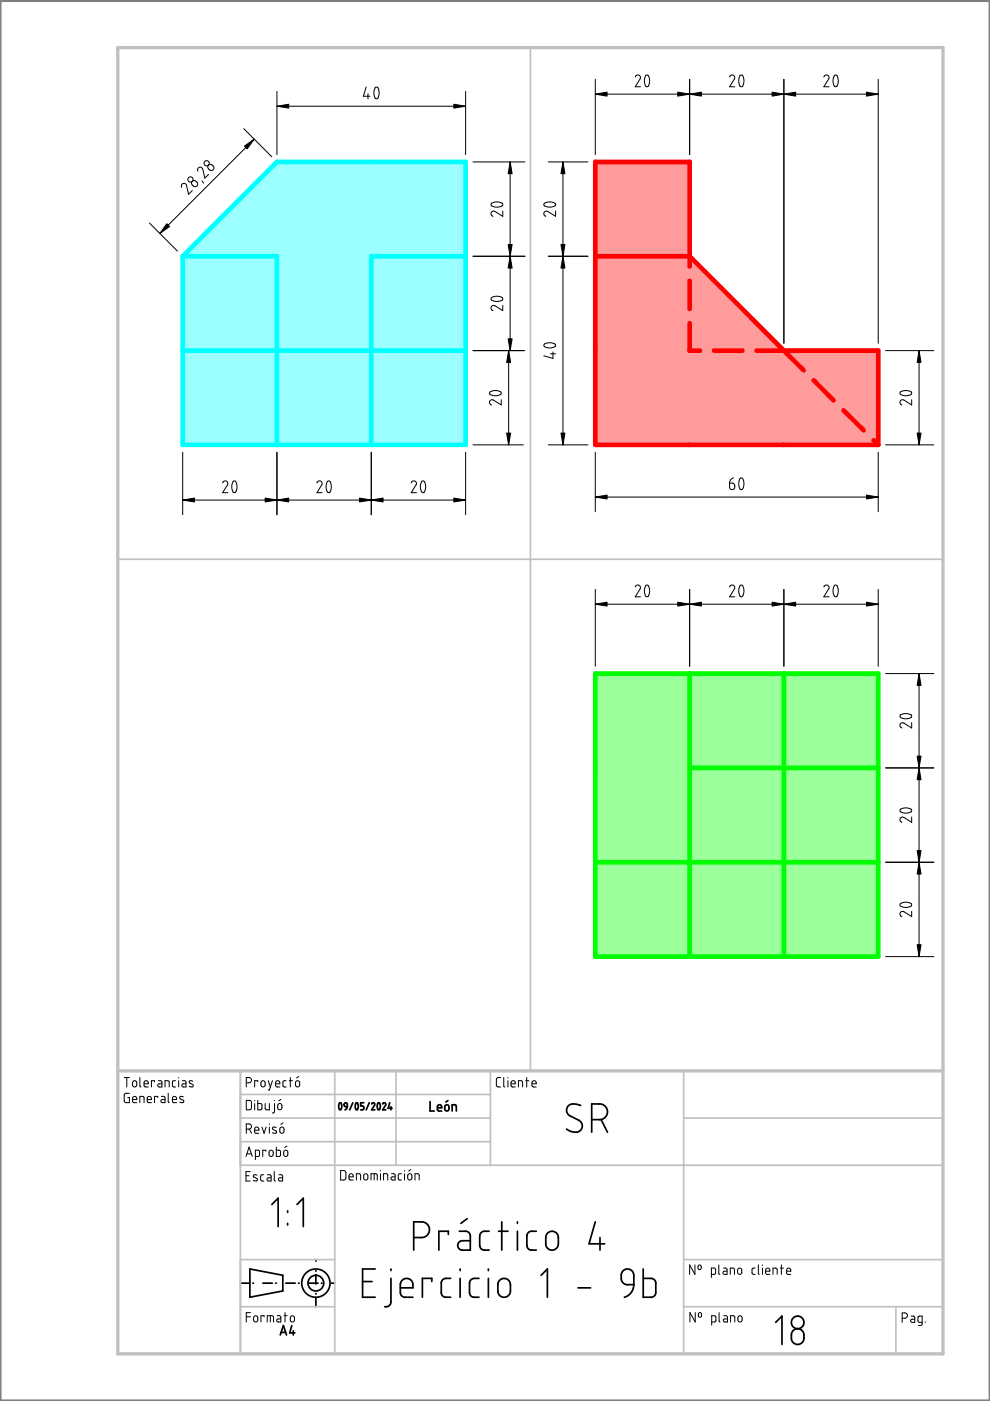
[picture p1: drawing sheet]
<svg xmlns="http://www.w3.org/2000/svg" width="210mm" height="297mm" viewBox="0 0 210 297" stroke-linecap="round" stroke-linejoin="round" font-family="sans-serif">
<path d="M126.2 142.8h60v60h-60z" fill-rule="evenodd" fill="#9bff9b"/>
<path d="M58.7 34.3h40v60h-60v-40z" fill-rule="evenodd" fill="#9bffff"/>
<path d="M126.2 34.3h20v20l20 20h20v20h-60z" fill-rule="evenodd" fill="#ff9b9b"/>
<g fill="none" stroke="#000" stroke-width=".36">
<path d="M72 233.9a.46 .46 0 0 1 .5 .6l-.1 .4a.32 .32 0 0 1-.3 .4 .32 .32 0 0 1-.3-.5zM73 233.9a.35 .35 0 0 1 .4-.1 .35 .35 0 0 1 .2 .3v.5h-.4l-.2-.3zM73.6 234.6l-.1 .5-.4 .2M74.8 233.8l-.7 1.5M75.5 233.8h.2l.2 .2v.9a.32 .32 0 0 1-.3 .4 .32 .32 0 0 1-.3-.5zM77.1 233.8h-.6v.7h.4l.2 .2-.1 .5-.5 .1M78.3 233.8l-.7 1.5M78.8 234.1a.34 .34 0 0 1 .5-.3 .34 .34 0 0 1 .1 .5l-.6 1h.7M80.1 233.9a.46 .46 0 0 1 .5 .6v.4a.31 .31 0 0 1-.3 .4 .31 .31 0 0 1-.3-.4zM81.1 234.1a.35 .35 0 0 1 .5-.3 .35 .35 0 0 1 .2 .5l-.7 1h.7M82.6 233.8l-.3 1.2h.8M82.9 234.6v.7"/>
<path d="M91.2 233.6v2h.9M92.8 234.9h.8l-.1-.6-.6 .1-.1 .9 .2 .2 .6 .1M94.4 234.4l.2-.2 .5 .2 .1 .8-.2 .3-.3 .1-.3-.2zM95 233.3l-.5 .4M95.9 235.6v-1.4l.8 .2 .1 1.2M123.1 234.4l-1.1-.3h-1l-.6 .5-.3 .9 .5 .9 2.6 1.5 .3 .7-.2 .8-.3 .4-.7 .3-1.1-.2-1.1-.5M125.5 237.4h1.8l.9-.4 .5-.6 .1-.6-.1-.6-.3-.5-1-.6h-1.9v6M127.4 237.4l1.4 2.7M57.6 255.4l1.4-1.4v6.1M61 256.7v.3M61 259.4v.3M63 255.4l1.3-1.4v6.1"/>
<path d="M99.1 258.4l-1.4 1M106.4 259.1v5.9M109.7 259.1v.3M126.2 259.1l-1.3 4.6h3.3M51 272.1h1.9M53 269l7 1.4v3.3l-7 1.3zM53.6 272.1h.1M55.7 272.1h2M58.4 272.1h.2M60.6 272.1h2M63.3 272.1h.1M65.4 272.1h2"/>
<path d="M67 267.1v.3M67 269.4v.1M67 270.2v2M67 274.2v.2M67 275.1v2M68.1 272.1h.2M70.3 272.1h.7M76.9 271.7h2M79.5 269h-2.6v6h2.6M82.9 271v5.3l-.5 .6-.8 .2M82.9 269v.4M84.9 273h2.6v-1l-.5-.7-1-.2-.9 .6-.2 .6v2l.3 .4 .4 .3h1.9"/>
<path d="M87.7 262.4h1.9l.9-.4 .4-.6 .2-.6-.1-.7-.3-.4-.5-.5-.6-.1h-1.9v5.9M91.5 271.7v-.7h-1.9v4M95.1 261.7v-.7h-2.1v4M95.5 271l-1.3 .1-.4 .3-.2 .5v2.3l.1 .4 .7 .4h1.1M97.4 261l1.5 .1 .7 .5 .1 .3v3.1h-1.8l-.6-.2-.3-.9 .4-.6 .5-.2h1.8M97.6 269v.4M97.6 271v4M101.6 271l-1.5 .2-.4 .3-.2 .5v2.1l.2 .5 .7 .4h1.2M103.5 269v.4M103.5 271v4M103.7 261l-1.4 .1-.3 .3-.3 .6v2.1l.2 .5 .6 .4h1.2M105.7 261h2"/>
<path d="M105.9 271.5l.5-.4h.7l.6 .2 .4 .5 .1 .6v1.6l-.3 .6-.5 .3-1 .1-.5-.4-.3-.4v-2zM109.7 261v4M113.7 261l-1.3 .1-.5 .4-.2 .4v2.3l.2 .4 .4 .4h1.4M114.7 270.4l1.4-1.4v6M116 261.6l.6-.5 .6-.1 .7 .4 .3 .3 .2 .6v1.7l-.2 .5-.5 .4-.5 .1h-.6l-.7-.6-.2-.5v-1.7zM122.6 273h2.6M127.2 262.4v2.6M132.1 269.4l.5-.3 .6-.1 .9 .5 .3 .8v2.1h-1.6l-.8-.5-.3-.6v-1.1zM134.4 272.4l-.2 .9-.4 .8-.7 .6-.7 .3M136.4 269v6h1.8l.3-.1 .4-.3 .1-.4-.1-2.6-.7-.5-1.8-.1M59.4 283l.7-1.9 .6 1.9M59.6 282.5h1"/>
<path d="M61.9 281.1l-.5 1.5h1.1M62.2 282.2v.8M164.5 280.4l1.3-1.4v6.1M168.1 282.2l.5-.4 .6-.1 .6 .2 .4 .4 .3 .6v.9l-.5 1-1 .3-.5-.2-.5-.4-.2-.7v-.9z"/>
<circle cx="67" cy="272" r="3"/>
<circle cx="67" cy="272" r="1.67"/>
<circle cx="169.1" cy="280.4" r="1.34"/>
</g>
<path d="M126.2 54.3h20l24.2 24.2M146.2 56.5v-22.2h-20v60h60M146.2 59.5v6M146.2 68.5v5.8h2.2M151.4 74.3h6M160.4 74.3h25.8v20M172.5 80.6l4.2 4.3M178.9 87l4.2 4.2M185.2 93.3l1 1" fill="none" stroke="#f00" stroke-width=".99"/>
<path d="M58.7 34.3h40v60h-60v-40zM38.7 54.3h20v40M98.7 54.3h-20v40M38.7 74.3h60" fill="none" stroke="#0ff" stroke-width=".99"/>
<path d="M126.2 142.8h60v60h-60zM146.2 142.8v60M166.2 142.8v60M146.2 162.8h40M126.2 182.8h60" fill="none" stroke="#0f0" stroke-width=".99"/>
<g fill="none" stroke="#000" stroke-width=".21">
<path d="M58.7 19.4v13.4M77.6 18.5l-.6 1.9h1.4M78 19.9v1.1M79.5 18.6l.3-.1 .3 .1 .3 .8-.1 .9-.2 .5-.2 .2-.4-.2-.2-.8v-.7zM98.7 19.4v13.4M126.2 20h60M126.2 16.8v16M134.7 16.3l.4-.4h.3l.3 .3 .1 .5-1.1 1.7h1.1M136.9 16l.5-.1 .2 .5 .1 1-.2 .7a.45 .45 0 0 1-.5 .2 .45 .45 0 0 1-.3-.5l-.1-.9zM146.2 16.8v16M154.7 16.3l.4-.4h.3l.3 .3v.5l-1 1.7h1.1M156.9 16l.5-.1 .2 .6 .1 .9-.2 .8a.5 .5 0 0 1-.6 .1 .5 .5 0 0 1-.2-.6v-1z"/>
<path d="M166.2 16.8v56M174.7 16.3l.4-.4 .6 .3 .1 .4-1.1 1.8h1.1M177 16l.2-.1 .3 .1 .2 1-.1 1-.4 .4-.3-.1-.3-.8 .1-.9zM186.2 16.8v56M38.5 39.7l.1-.6 .5-.2 .4 .3 .5 2 .8-.8M40.7 38.5l.4-.2 .4 .1 .4 .5-.1 .5-.3 .2-.5-.1-.4-.5zM42 36.3v-.6l.3-.2h.3l.4 .4 .4 1.9 .8-.8M42.8 38.4l.3 .4M44.2 35.1l.4-.3 .3 .1 .4 .5-.1 .6-.3 .2-.5-.2-.3-.4zM51.7 27.3l5.9 5.9M53.9 29.5l-20 20M58.7 22.5h40"/>
<path d="M100.3 34.3h11M108.2 34.3v40M116.2 34.3h8.5M119.4 34.3v60M31.7 47.3l5.9 5.9M100.3 54.3h11M104.2 43.1l1.1-.3 1 .2a.45 .45 0 0 1 .2 .6 .45 .45 0 0 1-.5 .2h-1.4l-.4-.2zM106.6 44.7v1.2l-1.7-1.1h-.5l-.2 .2-.1 .4 .4 .5M115.4 43.1l1.1-.3 1 .2a.45 .45 0 0 1 .2 .6 .45 .45 0 0 1-.5 .2h-1.4l-.4-.2zM116.2 54.3h8.5M117.8 44.7v1.2l-1.9-1.2-.4 .2-.2 .4 .1 .3 .3 .3M100.3 74.3h11"/>
<path d="M104.2 63.1l1-.3 .8 .1 .5 .2a.69 .69 0 0 1-.8 .8h-.8l-.7-.3-.1-.2zM106.6 64.7v1.1l-1.8-1h-.4l-.2 .2-.1 .4 .4 .4M107.8 74.3v20M115.4 73l1-.3 1.1 .2a.44 .44 0 0 1 .2 .5 .44 .44 0 0 1-.5 .3l-.9 .1-.6-.2-.4-.3zM116.7 75h1.1M117.2 74.6v1.4l-1.9-.6M187.8 74.3h10.2M194.9 74.3v20M38.7 95.9v13.2M58.7 95.9v13.2M78.7 95.9v13.2M98.7 95.9v13.2"/>
<path d="M100.3 94.3h10.7M103.9 83.1l.9-.3 1.2 .2a.44 .44 0 0 1 .2 .6 .44 .44 0 0 1-.5 .2l-.9 .1-.7-.2-.3-.2zM106.3 84.8v1.1l-1.7-1.1h-.5l-.3 .3v.3l.4 .5M116.2 94.3h8.5M126.2 95.9v12.6M186.2 95.9v12.6M187.8 94.3h10.2M190.9 83.1l.9-.3 1.3 .2a.49 .49 0 0 1 .1 .6 .49 .49 0 0 1-.6 .3h-.8l-.7-.2-.3-.2zM193.3 84.8v1.1l-1.7-1.1h-.4l-.3 .2-.1 .3 .4 .6M38.7 106h60M47.2 102.4l.4-.4h.3l.3 .3 .1 .4-1.1 1.8h1.1M49.4 102.1l.5-.1 .3 .7v.9l-.3 .8a.63 .63 0 0 1-.7-.9v-.8z"/>
<path d="M67.2 102.4l.4-.4h.3l.3 .3 .1 .4-1.1 1.8h1.1M69.4 102.1l.4-.1 .4 .6v.9l-.3 .9a.66 .66 0 0 1-.7-.9v-.7zM87.2 102.4l.4-.4h.3l.3 .3 .1 .4-1.1 1.8h1.1M89.4 102.1l.5-.1 .3 .8v.8l-.3 .8a.66 .66 0 0 1-.7-.9v-.8zM126.2 105.4h60M154.7 102.4l.8 .1 .2 .2 .1 .7-.2 .3-.4 .1-.5-.3zM155.5 101.3l-.6 .4-.2 .7M156.9 101.4h.5l.3 .7v.7l-.2 .8a.52 .52 0 0 1-.7 0 .52 .52 0 0 1-.1-.6v-.9zM126.2 125v16.3M126.2 128.1h60M134.7 124.4l.4-.4 .6 .3 .1 .5-1.1 1.7h1.1M136.9 124.2l.5-.1 .3 .8v.9l-.3 .6a.66 .66 0 0 1-.7-.8v-.7z"/>
<path d="M146.2 125v16.3M154.7 124.4l.3-.3 .3-.1 .5 .5-.1 .4-1 1.6h1.1M156.9 124.1h.5l.3 .7v1l-.3 .6a.63 .63 0 0 1-.7-.8v-.8zM166.2 125v16.3M174.7 124.4l.2-.3 .4-.1 .5 .5-.1 .3-1 1.7h1.1M176.9 124.2l.5-.1 .3 .7v.8l-.3 .8a.66 .66 0 0 1-.8-.8l.1-.9zM186.2 125v16.3M187.8 142.8h10.2M190.9 151.6l.9-.3 1.3 .2a.48 .48 0 0 1 .1 .6 .48 .48 0 0 1-.6 .2l-.8 .1-.7-.2-.3-.2zM193.3 153.2v1.1l-1.9-1.1-.4 .1-.2 .5 .2 .4 .2 .1M194.9 142.8v60M187.8 162.8h10.2"/>
<path d="M190.9 171.6l.7-.3h.8l.8 .3 .1 .4-.7 .3-.9 .1-.8-.3-.1-.2zM193.3 173.2v1.1l-1.7-1-.4-.1-.3 .3-.1 .3 .4 .5M187.8 182.8h10.2M190.9 191.6l.7-.3h.8l.8 .3 .1 .3-.6 .4-1 .1-.8-.3zM193.3 193.2v1.1l-1.7-1h-.4l-.3 .2-.1 .3 .1 .4 .3 .1M187.8 202.8h10.2M26.3 228.5h1.1M26.9 228.5v2M27.4 231.8h-.8l-.3 .3v1.3l.3 .4h.8v-1.1h-.3M28.1 233.1h.9l-.2-.6h-.3l-.3 .1-.1 .9 .2 .3h.7M28.2 229.3l.5-.2 .3 .3v.7l-.3 .3h-.3l-.3-.2zM29.7 228.5v1.8l.2 .2"/>
<path d="M29.7 233.8v-1.3l.8 .1v1.2M30.5 229.8h.9l-.2-.6-.3-.1-.3 .2-.1 .9 .3 .2 .6 .1M31.2 233.1h.9l-.2-.6h-.3l-.3 .1-.1 .9 .2 .3h.7M32.8 229.3v-.2h-.7v1.4M33.4 232.7v-.2h-.6v1.3M33.5 229.1h.6l.2 .3v1.1h-.6a.34 .34 0 0 1-.3-.4 .34 .34 0 0 1 .4-.3h.5M34.2 232.5h.5l.3 .2v1.1h-.7a.32 .32 0 0 1-.2-.4 .32 .32 0 0 1 .3-.3h.6M35 230.5v-1.4l.8 .2 .1 1.2M35.7 231.8v1.8l.2 .2M36.6 233.1h.8l-.1-.6h-.4l-.3 .1v.9l.1 .3h.7M37.2 229.1h-.4l-.2 .3v.9l.6 .2M37.9 228.5v.1"/>
<path d="M37.9 229.1v1.4M38.7 229.1h.5l.2 .3v1.1l-.6-.1a.34 .34 0 0 1-.3-.3 .34 .34 0 0 1 .4-.3h.5M38.9 232.6l-.3-.1a.3 .3 0 0 0-.4 .1 .3 .3 0 0 0 0 .4l.6 .3a.37 .37 0 0 1 0 .5 .37 .37 0 0 1-.5-.1h-.2M40.9 229.2h-.3a.31 .31 0 0 0-.4 0 .31 .31 0 0 0 .1 .5l.5 .2a.35 .35 0 0 1 0 .6 .35 .35 0 0 1-.5-.1l-.2-.1M52.2 229.6h.6l.4-.2 .1-.5-.2-.3-.9-.1v2M52.2 233.3h.8l.3 .3v1.3l-.3 .4h-.8zM52.2 239.4l.9-.2 .2-.2-.1-.6-.3-.1h-.7v2M52.9 239.4l.4 .9M54 239.6h.9l-.2-.5-.3-.1-.3 .1-.1 .9 .2 .3h.7M54 233.3v.1M54 234v1.3M54.7 233.3v2h.7l.1-.2v-.9l-.2-.2h-.6"/>
<path d="M54.7 229.3v-.2h-.7v1.4M55.4 229.3l.3-.2 .4 .2 .1 .8-.2 .3-.6-.1zM55.5 239l.5 1.3 .4-1.3M56.2 234v1.1l.3 .2h.6v-1.3M56.9 229.1l.4 1.4M57.1 238.3v.1M57.1 239v1.3M57.8 229.1l-.7 2h-.2M58.2 234v1.7l-.4 .3M58.2 233.3v.1M58.4 229.8h.9l-.1-.6-.4-.1-.3 .2-.1 .9 .3 .2 .6 .1M58.5 239.1l-.3-.1a.29 .29 0 0 0-.4 .1 .29 .29 0 0 0 .1 .4l.6 .3a.34 .34 0 0 1 0 .5 .34 .34 0 0 1-.5-.1h-.2"/>
<path d="M58.9 234.2l.3-.2 .5 .2 .1 .7-.3 .4-.5-.2zM59.4 239.1l.4-.1 .4 .3v.7l-.3 .3h-.3l-.2-.3zM59.5 233.1l-.4 .3M60 238.1l-.5 .3M60.7 229.1h-.5l-.2 .3v.9l.7 .2M61.3 229.1h.7M61.6 228.5v2M62.8 229.3l.4-.2 .3 .3v.7l-.2 .3h-.4l-.2-.3zM63.3 228.2l-.4 .4M106.1 228.5h-.6l-.3 .3 .1 1.5 .2 .1 .6 .1M106.8 228.5v1.8l.2 .2M107.7 228.5v.1"/>
<path d="M107.7 229.1v1.4M108.4 229.8h.8l-.2-.6-.3-.1-.3 .2v.9l.2 .2 .6 .1M109.9 230.5v-1.4h.7l.2 .2v1.2M111.5 229.1h.6M111.7 228.5v2M112.8 229.8h.9l-.2-.6-.4-.1-.2 .2-.1 .9 .2 .2 .7 .1M52.2 245.2l.6-2 .7 2M52.2 249.3h.6M52.3 244.6h1M53 248.4h-.8v2h.8M54.1 245.2h.7l.2-.2v-.9l-.1-.2h-.8v2M54.5 249.2l-.4-.1a.28 .28 0 0 0-.4 .1 .28 .28 0 0 0 .2 .4l.5 .3a.37 .37 0 0 1 0 .5 .37 .37 0 0 1-.5-.1h-.2"/>
<path d="M55.9 249.1h-.4l-.2 .2v.9l.2 .2h.4M56.4 244.1v-.2h-.7v1.3M56.7 249.1h.5l.3 .3v1h-.6a.33 .33 0 0 1-.3-.4 .33 .33 0 0 1 .3-.3h.6M57.1 244l.5-.1 .3 .3v.7l-.3 .3-.4-.1-.2-.2zM58.1 248.4v1.8l.3 .2M58.6 243.2v2l.8-.1 .1-.2-.1-.9-.2-.1h-.6M59.1 249.1h.6l.2 .2v1.1h-.7a.34 .34 0 0 1-.2-.4 .34 .34 0 0 1 .4-.3h.5M60.2 244l.4-.1 .4 .3v.7l-.3 .3-.4-.1-.1-.2zM60.8 243l-.4 .3M72.2 248.2h.8l.3 .3v1.3l-.3 .4h-.8zM74 249.5h.9l-.2-.5-.4-.1-.2 .1-.1 .9 .2 .3h.7M75.6 250.2v-1.3h.6l.2 .1 .1 1.2"/>
<path d="M77.2 249l.2-.1 .5 .1 .1 .8-.2 .3-.4 .1-.3-.3zM78.7 250.2v-1.3h1.2l.1 1.3M79.3 248.9v1.3M80.7 248.2v.1M80.7 248.9v1.3M81.3 250.2v-1.3l.8 .1 .1 1.2M83 248.9h.5l.3 .2v1.1h-.7a.34 .34 0 0 1-.2-.4 .34 .34 0 0 1 .3-.3h.6M85.1 248.9h-.4l-.3 .3 .1 .8 .6 .2M85.8 248.2v.1M85.8 248.9v1.3M86.5 249l.5-.1 .3 .2v.7l-.3 .4h-.3l-.2-.3zM87.1 248l-.4 .3"/>
<path d="M88 250.2v-1.3l.8 .1 .1 1.2M52.2 279.2h.9M53.1 278.3h-.9v2M53.9 279.1l.3-.1 .5 .3v.7l-.3 .2-.3 .1-.3-.2zM56 279.2v-.2h-.7v1.3M57.3 279v1.3M58.8 279h.5l.2 .2v1.1h-.5a.33 .33 0 0 1-.3-.3 .33 .33 0 0 1 .3-.4h.5M60.2 279h.7M60.4 278.3v2M61.6 279.1l.4-.1 .4 .3v.6l-.2 .3-.3 .1-.3-.2zM147.3 268.2v2l-1.1-2v2M147.4 278.3v2l-1.1-2v2"/>
<path d="M148.1 268.3a.34 .34 0 0 1 .3-.1 .34 .34 0 0 1 .3 .3v.4a.34 .34 0 0 1-.4 .3 .34 .34 0 0 1-.3-.3zM148.1 278.4a.35 .35 0 0 1 .4-.1 .35 .35 0 0 1 .2 .3v.5a.34 .34 0 0 1-.4 .2 .34 .34 0 0 1-.2-.3zM150.8 270.2h.6l.3-.2v-.9l-.1-.2h-.8v1.9M152.4 268.2v1.8l.2 .2M152.5 278.3v1.8l.2 .2M153.4 268.9h.6l.2 .2v1.1h-.6a.34 .34 0 0 1-.3-.4 .34 .34 0 0 1 .3-.3h.6M153.5 279h.5l.2 .3v1h-.5a.33 .33 0 0 1-.3-.3 .33 .33 0 0 1 .3-.4h.5M154.8 270.2v-1.3l.9 .1v1.2M156.5 269l.4-.1 .4 .3v.7l-.3 .3-.4-.1-.2-.2zM156.5 279.1l.4-.1 .4 .3 .1 .6-.3 .3-.3 .1-.3-.2zM160.1 268.9h-.4l-.3 .2 .1 .9 .6 .2M160.8 268.2v1.8l.2 .2"/>
<path d="M161.7 268.2v.1M161.7 268.9v1.3M162.3 269.5h.9l-.1-.5-.4-.1-.2 .1-.2 .9 .3 .3h.6M163.9 270.2v-1.3l.8 .1 .1 1.2M165.4 268.9h.7M165.7 268.2v2M166.8 269.5h.9l-.2-.5-.4-.1-.2 .1-.1 .9 .2 .3h.7M191.3 279.5h.6l.4-.2 .1-.4-.2-.4-.9-.1v2M193.2 279h.5l.3 .3v1.1h-.6a.34 .34 0 0 1-.3-.4 .34 .34 0 0 1 .3-.3h.6M56.7 280.3v-1.3h1l.3 .1v1.2M150.9 280.3l.8-.1 .1-1-.2-.2h-.7v2M154.9 280.3v-1.3h.6l.2 .1 .1 1.2"/>
<path d="M195.5 280.4h-.6l-.2-.2-.1-.9 .2-.2 .7-.1v1.8l-.2 .2h-.6M196.2 280.2v.2"/>
<circle cx="40.4" cy="38.1" r=".55"/>
<circle cx="43.8" cy="34.6" r=".56"/>
</g>
<path d="M0 .1h210v297h-210z" fill="none" stroke="#808080" stroke-width=".7"/>
<path d="M25 10.1h174.9v276.9h-174.9zM25 227.1h174.9" fill="none" stroke="#c0c0c0" stroke-width=".7"/>
<g fill="none" stroke="#c0c0c0" stroke-width=".36">
<path d="M112.5 10.1v217M25 118.6h174.9M51 227.1v59.9M51 237h53M51 232.1h53M71 227.1v59.9M84 227.1v20M104 227.1v20M144.9 227.1v59.9M144.9 237h55M51 247.1h148.9M51 242.1h53"/>
<path d="M51 267.1h20M51 277.1h20M144.9 267.1h55M144.9 277.1h55M189.9 277.1v9.9"/>
</g>
<g fill="#000" stroke="#000" stroke-width=".21">
<path d="M126.2 20l2.5-.5v.9zM143.7 19.5l2.5 .5-2.5 .4zM146.2 20l2.5-.5v.9zM166.2 20l2.5-.5v.9zM163.7 19.5l2.5 .5-2.5 .4zM183.7 19.5l2.5 .5-2.5 .4zM51.8 31l2.1-1.5-1.5 2.1zM58.7 22.5l2.5-.4v.8zM96.2 22.1l2.5 .4-2.5 .4zM108.2 34.3l.4 2.5h-.9zM119.4 34.3l.4 2.5h-.9zM35.4 47.4l.6 .6-2.1 1.5z"/>
<path d="M108.2 54.3l.4 2.5h-.9zM107.7 51.8h.9l-.4 2.5zM119.4 54.3l.4 2.5h-.9zM118.9 51.8h.9l-.4 2.5zM107.8 74.3l.5 2.5h-.9zM107.7 71.8h.9l-.4 2.5zM194.9 74.3l.4 2.5h-.8zM107.4 91.8h.9l-.5 2.5zM118.9 91.8h.9l-.4 2.5zM194.5 91.8h.8l-.4 2.5zM38.7 106l2.5-.4v.8zM58.7 106l2.5-.4v.8z"/>
<path d="M56.2 105.6l2.5 .4-2.5 .4zM76.2 105.6l2.5 .4-2.5 .4zM78.7 106l2.5-.4v.8zM96.2 105.6l2.5 .4-2.5 .4zM126.2 105.4l2.5-.4v.8zM183.7 105l2.5 .4-2.5 .4zM126.2 128.1l2.5-.4v.8zM143.7 127.7l2.5 .4-2.5 .4zM146.2 128.1l2.5-.4v.8zM163.7 127.7l2.5 .4-2.5 .4zM166.2 128.1l2.5-.4v.8zM183.7 127.7l2.5 .4-2.5 .4z"/>
<path d="M194.9 142.8l.4 2.5h-.8zM194.9 162.8l.4 2.5h-.8zM194.5 160.3h.8l-.4 2.5zM194.9 182.8l.4 2.5h-.8zM194.5 180.3h.8l-.4 2.5zM194.5 200.3h.8l-.4 2.5z"/>
</g>
</svg>
